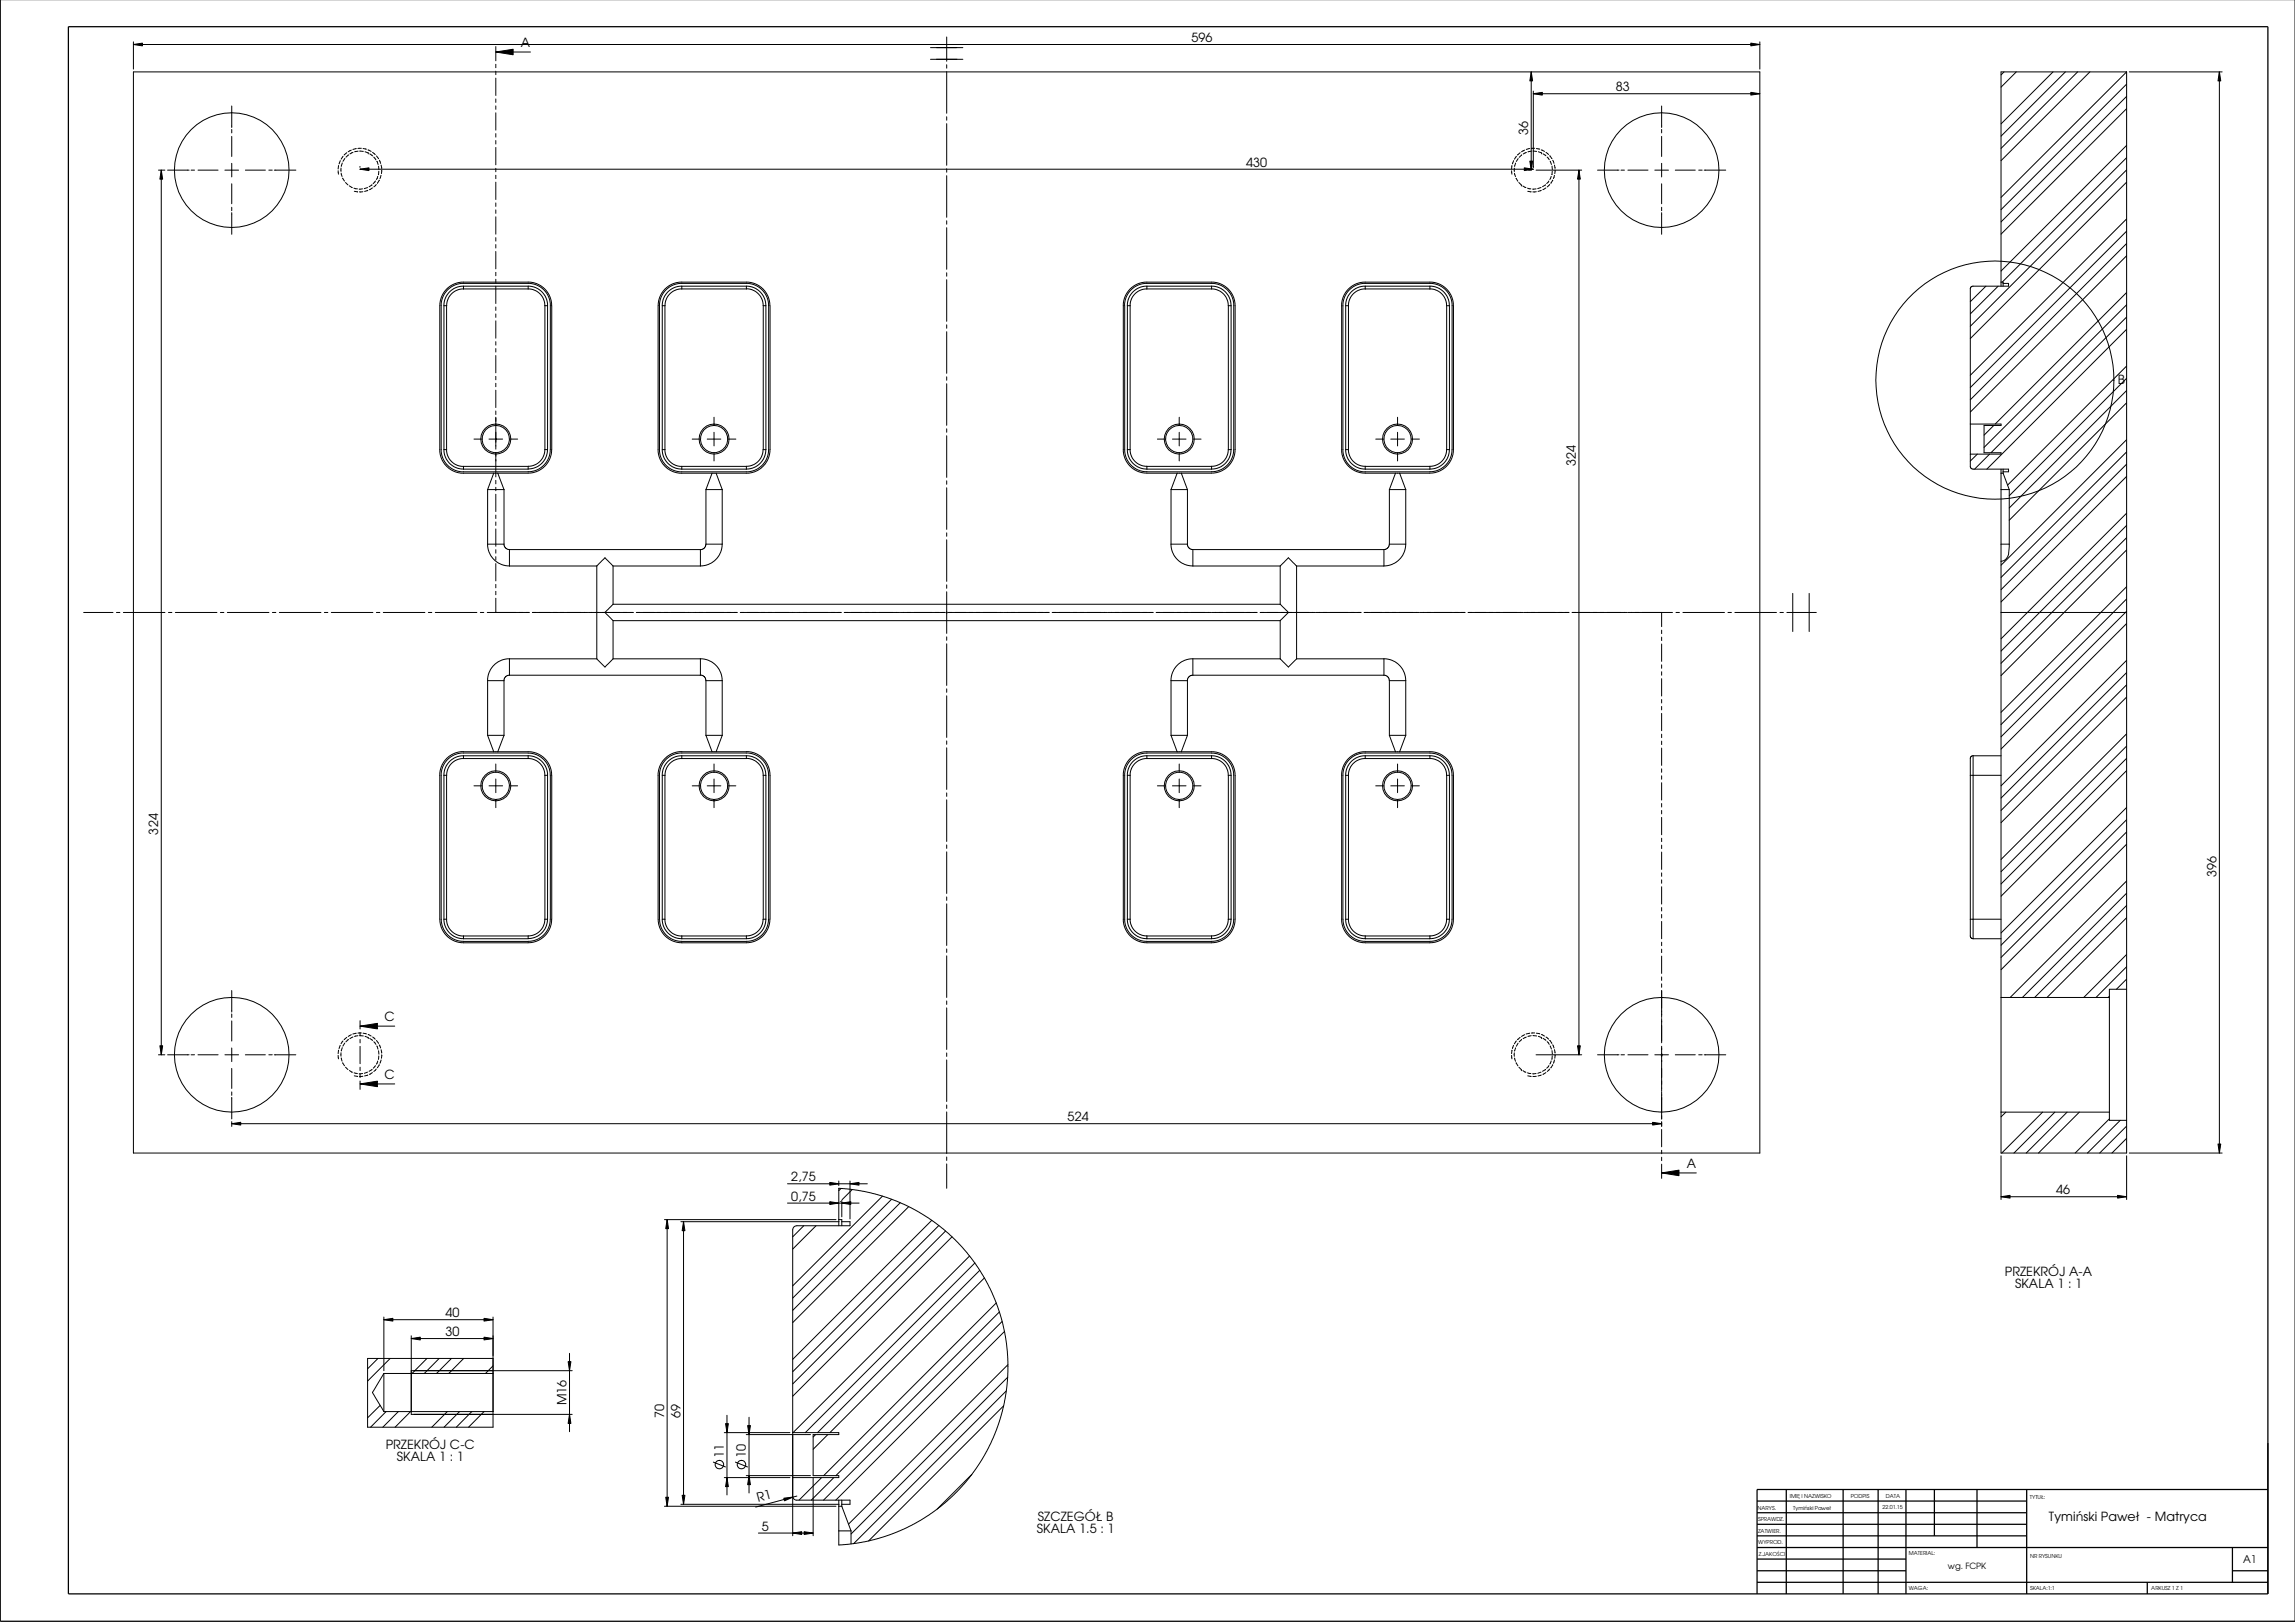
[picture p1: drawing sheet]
<svg xmlns="http://www.w3.org/2000/svg" width="841mm" height="594mm" viewBox="0 0 841 594" stroke-linecap="round" stroke-linejoin="round" font-family="sans-serif">
<defs><g id="words">
<g font-size="4.6">
<text x="190.9" y="17.1">A</text>
<text x="436.6" y="15.4">596</text>
<text x="592.1" y="33.4">83</text>
<text x="560" y="49.5" transform="rotate(-90 560 49.5)">36</text>
<text x="456.7" y="61">430</text>
<text x="776.1" y="140.5">B</text>
<text x="577.5" y="170.8" transform="rotate(-90 577.5 170.8)">324</text>
<text x="58" y="305.6" transform="rotate(-90 58 305.6)">324</text>
<text x="812.2" y="321.1" transform="rotate(-90 812.2 321.1)">396</text>
<text x="140.9" y="373.9">C</text>
<text x="140.9" y="395.1">C</text>
<text x="391.2" y="410.6">524</text>
<text x="618.1" y="427.7">A</text>
<text x="289.9" y="432.6">2,75</text>
<text x="753.5" y="437.4">46</text>
<text x="289.9" y="439.7">0,75</text>
<text x="734.7" y="467.3">PRZEKRÓJ A-A</text>
<text x="738.5" y="471.8">SKALA 1 : 1</text>
<text x="163.3" y="482.4">40</text>
<text x="163.3" y="489.3">30</text>
<text x="207.6" y="514.8" transform="rotate(-90 207.6 514.8)">M16</text>
<text x="243.4" y="519.3" transform="rotate(-90 243.4 519.3)">70</text>
<text x="249.4" y="519.3" transform="rotate(-90 249.4 519.3)">69</text>
<text x="141.4" y="530.6">PRZEKRÓJ C-C</text>
<text x="265.3" y="533.9" transform="rotate(-90 265.3 533.9)">11</text>
<text x="273.3" y="533.9" transform="rotate(-90 273.3 533.9)">10</text>
<text x="145.5" y="535.1">SKALA 1 : 1</text>
<text x="277.8" y="550.2" transform="rotate(-15 277.8 550.2)">R1</text>
<text x="380.4" y="557.1">SZCZEGÓŁ B</text>
<text x="750.9" y="557.2">Tymiński Paweł - Matryca</text>
<text x="279.2" y="560.6">5</text>
<text x="380" y="561.6">SKALA 1.5 : 1</text>
</g>
<text font-size="3.9" x="822" y="572.4">A1</text>
<text font-size="3.1" x="713.8" y="574.8">wg. FCPK</text>
<g font-size="2">
<text x="655.9" y="548.8">IMIĘ I NAZWISKO</text>
<text x="678.3" y="548.8">PODPIS</text>
<text x="691.1" y="548.8">DATA</text>
<text x="743.8" y="549.1">TYTUŁ:</text>
<text x="644.1" y="552.9">NARYS.</text>
<text x="644.3" y="557.2">SPRAWDZ.</text>
<text x="657.1" y="552.9">Tymiński Paweł</text>
<text x="689.8" y="552.8">22.01.15</text>
<text x="644.3" y="561.3">ZATWIER.</text>
<text x="644.3" y="565.6">WYPROD.</text>
<text x="699.5" y="569.4">MATERIAL:</text>
<text x="644.5" y="570">Z.JAKOŚCI</text>
<text x="744" y="570.5">NR RYSUNKU</text>
<text x="699.5" y="582.4">WAGA:</text>
<text x="744" y="582.5">SKALA:1:1</text>
<text x="788.4" y="582.5">ARKUSZ 1 Z 1</text>
</g>
</g></defs>
<g fill="none" stroke="#000" stroke-width=".47">
<path d="M.1 0v593.8h840.9M25.1 9.8h806v574h-806zM643.9 558.3h98.8M643.9 554.1h98.8M643.9 549.8h98.8M654.6 545.5v38.3M675.4 545.5v38.3M688.3 545.5v38.3M698.5 545.5v38.3M708.9 545.5v17M724.5 545.5v21.3M742.7 545.5v38.3"/>
<path d="M831.1 545.5h-187.2v38.3M643.9 571h54.6M643.9 575.3h54.6M643.9 579.5h187.2M643.9 562.5h98.8M643.9 566.8h187.2M786.9 579.5v4.3M818.1 575.3h13M818.1 566.8v12.7"/>
</g>
<g fill="none" stroke="#000" stroke-width=".37">
<path d="M48.9 16.3l3.3-.5v1zM48.9 15.3v10M48.9 16.3h596M181.7 19l6.3-1v2.1zM181.7 17.1v5.2M181.7 19h12.7M341 17.4h11.8M346.9 13.5v8.9M641.6 15.8l3.3 .5-3.3 .5zM644.9 15.3v10M48.9 26.3h596v396h-596zM84.9 38.8v7.9"/>
<path d="M181.7 23.5v1.3M181.7 26.1v1.2M181.7 28.6v6.4M181.7 36.2v1.3M181.7 38.8v1.2M341 21.7h11.8M346.9 23.7v1.3M346.9 26.2v15.3M561.1 26.3l.5 3.3h-1zM561.1 26.3v36M561.9 34.3l3.3-.5v1zM561.9 33.4v27.9"/>
<path d="M561.9 34.3h83M608.9 38.8v7.9M641.6 33.8l3.3 .5-3.3 .5zM734.4 26.3l-1.1 1.1M738.9 26.3l-5.6 5.6M752.3 26.3l-19 19.1M756.9 26.3l-23.6 23.6M761.4 26.3l-28.1 28.1M765.9 26.3l-32.6 32.5M779.3 26.3l-46 46M779.3 30.8l-46 46M779.3 35.3l-46 46"/>
<path d="M779.3 39.8l-46 46M779.3 26.3v396h-46v-250.5M779.3 26.3h-46v78.5M780.3 26.3h34M813.3 26.3l.5 3.3h-1zM813.3 26.3v396M84.9 47.4v1.3M84.9 50v7.3M84.9 59.8v5M124.7 58.8l-.5 1.2M125.4 59.7l-.3 1.2M125.7 57.2l-.7 1.1"/>
<path d="M126.4 58l-.7 1.1M127.1 55.9l-1 .9M127.7 56.7l-.9 .9M128.7 55l-1.1 .6M129.4 55.8l-1.2 .6M130.5 54.4l-1.2 .3M131.2 55.4l-1.2 .2M131.9 55.3l1.2 .2M132.4 54.3l-1.3 .1M133.1 54.4l1.2 .3M133.8 55.6l1.2 .4M134.9 54.9l1.1 .6"/>
<path d="M135 56h.1M135.5 56.3l1 .8M136.5 55.8l1 .8M136.9 57.5l.9 1M138 57.1l.7 .9M138.1 59.1l.5 1.1M138.7 58v.1M139 58.7l.5 1.2M181.7 41.3v6.4M181.7 48.9v1.3M181.7 51.5v1.2M181.7 54v6.4"/>
<path d="M346.9 42.8v1.2M346.9 45.3v15.2M554.7 58.8l-.5 1.2M555.4 59.7l-.4 1.3M555.7 57.2l-.7 1.1M556.3 58.1l-.6 1M557.1 55.9l-1 .9M557.7 56.7l-1 .9M558.7 55l-1.1 .6M559.4 55.8l-1.2 .6M560.5 54.4l-1.2 .3M560.6 59h1l-.5 3.3z"/>
<path d="M561.2 55.4l-1.3 .2M561.8 55.3l1.3 .2M562.4 54.3l-1.3 .1M563 54.4l1.3 .3M563.8 55.6l1.1 .4M564.9 54.9l1.1 .6M564.9 56h.1M565.5 56.3l1 .8M566.5 55.8l1 .8M567 57.5l.7 1M567.9 57.1l.8 1M568.1 59.1l.4 1.1"/>
<path d="M569 58.7l.5 1.1M608.9 47.4v1.3M608.9 50v7.3M608.9 59.8v5M779.3 53.3l-46 46M779.3 57.7l-45.6 45.6M58.1 62.3h2.3M59.1 62.3l.5 3.3h-1zM59.1 62.3v324M61.4 62.3h7.9M70 62.3h1.3M72.6 62.3h7.3"/>
<path d="M82.4 62.3h5M84.9 67.3v7.3M84.9 75.9v1.3M84.9 77.9v7.9M89.9 62.3h7.3M98.5 62.3h1.3M100.5 62.3h7.9M123.9 62.5l.1 1.3M124.1 60.7l-.2 1.2M125 61.6v1.2M125 63.4l.3 1.2M125.6 65.2l.6 1.1"/>
<path d="M126.6 66.8l.9 .9M128 68.1l1.1 .6M129.7 68.9l1.3 .3M129.8 70.1l1.3 .2M131.9 62l3.3-.5v1zM131.9 62h430M131.9 61v.3M132.8 69.2l-1.2 .1M133 70.2l-1.3 .1M134.7 68.7l-1.2 .4M134.8 69.7l-1.2 .4M136.3 67.7l-1 .7"/>
<path d="M136.5 68.8l-1.1 .7M137.6 66.3l-.9 1M137.9 67.6l-.9 .9M138.3 67.1h.1M138.4 64.6l-.5 1.1M138.7 60.9l.2 1.2M138.8 62.7l-.2 1.3M139 66l-.7 1.1M139.6 64.2l-.4 1.2M139.7 60.5l.2 1.2M139.9 62.4l-.1 1.2M181.7 61.6v1.3"/>
<path d="M181.7 64.2v1.2M181.7 66.7v6.4M181.7 74.3v1.3M181.7 76.9v1.2M181.7 79.4v6.4M346.9 61.8v1.3M346.9 64.3v15.3M553.9 62.6l.2 1.2M554.1 60.7l-.2 1.2M554.9 61.6v1.2M555 63.5l.4 1.2M555.6 65.3l.6 1.1"/>
<path d="M556.6 66.8l.9 1M557.5 67.8h.1M558 68.1l1.2 .6M558.6 61.5l3.3 .5-3.3 .5zM559.8 68.9l1.2 .3M559.9 70.1l1.2 .2M560.2 62.3h.7M562.9 69.2l-1.3 .1M562.9 62.3h16.7M563 70.2l-1.3 .1M564.7 68.7l-1.2 .4M564.8 69.7l-1.2 .4"/>
<path d="M566.3 67.7l-1 .7M566.5 68.8l-1.1 .7M567.6 66.3l-.8 .9M567.9 67.6l-.9 .9M568.5 64.6l-.6 1.1M568.7 60.8l.2 1.3M568.8 62.7l-.1 1.3M569 66l-.7 1.1M569.6 64.2l-.3 1.2M569.6 60.5l.2 1.2M569.8 62.3v1.3M578.6 62.3l.5 3.3h-1z"/>
<path d="M578.6 62.3v324M585.4 62.3h7.9M594 62.3h1.3M596.6 62.3h7.3M606.4 62.3h5M608.9 67.3v7.3M608.9 75.9v1.3M608.9 77.9v7.9M613.9 62.3h7.3M622.5 62.3h1.3M624.5 62.3h7.9M779.3 62.2l-57.3 57.3"/>
<path d="M779.3 66.7l-57.3 57.3M181.7 87v1.3M181.7 89.6v1.2M181.7 92.1v6.4M181.7 99.7v1.3M346.9 80.9v1.2M346.9 83.4v15.2M346.9 99.9v1.3M779.3 80.2l-57.3 57.3M779.3 84.7l-57.3 57.2M779.3 89.2l-57.3 57.2M779.3 93.7l-57.3 57.2"/>
<path d="M161.2 112v53.5l.9 3.1 .9 1.5 1.7 1.6 2.2 1.1 1.8 .5h24.8M161.2 112l.5-3.1 1.5-2.5 2.7-2.1 3.1-1 26.4 .2 2.8 1.1 2 1.8 1.4 2.5 .5 3.1M162.7 112h1v52.7M162.7 112v52.7M163.6 106.6l2.3-1.8 3.1-1h25.3l2.2 .5 1.4 .7 1.8 1.6 1 1.4 1 3.2v53.5l-.3 2.1-.8 1.9-1.4 1.8-1.7 1.2-1.8 .8-2.2 .3h-24.5l-2.1-.5-1.5-.7-1.8-1.6-1-1.4-.9-3.2v-54.2l.5-2.2zM169.8 104.8v1M169.8 105.8l-2 .3-2.1 1.3-1.5 2.1-.5 2.5M169.8 104.8l-2.2 .3-2.6 1.5-1.8 2.6-.5 2.8M169.8 104.8h23.7M169.8 105.8h23.7M181.7 102.3v1.2M181.7 104.8v6.4"/>
<path d="M181.7 112.4v1.3M181.7 115v1.2M181.7 117.5v6.4M193.5 105.8l2 .3 2.2 1.3 1.5 2.1 .5 2.5M193.5 104.8v1M193.5 104.8l2.8 .5 2.5 1.8 1.6 2.7 .3 2.2M199.7 112v52.7h1M199.7 112h1M200.7 112v52.7M202.2 112l-.1 53.8-.9 2.8-2.1 2.7-2.5 1.5-3.1 .5M241.2 112v53.5l.9 3.1 1.5 2.1 2.3 1.7 3.1 .9h25.7l1.7-.5 2.2-1.1 1.7-1.6 1-1.5 .7-2.1 .2-1.8v-52.7M241.2 112l.5-3.1 1.5-2.5 2.7-2.1 3.1-1 26.4 .2 2.7 1.1 2 1.8 1.5 2.5 .5 3.1"/>
<path d="M242.7 112h1M242.7 112v52.7M243.7 112v52.7M249.9 104.8l-2.8 .5-2.3 1.6-1.6 2.3-.5 2.8M249.9 105.8l-2.5 .5-2 1.4-1.4 2.2-.3 2.1M249.9 104.8h23.6M249.9 104.8v1M249.9 105.8h23.6M273.5 104.8l2.7 .5 2.6 1.8 1.5 2.7 .3 2.2M273.5 105.8l2.7 .6 1.9 1.4 1.3 2.1 .3 2.1M273.5 104.8v1M279.7 112v52.7h1"/>
<path d="M279.7 112h1v52.7M281.6 112l-.5-3-1.4-2.4-2.2-1.8-3.2-1h-25.3l-2.1 .5-1.5 .7-2.5 2.6-.7 1.4-.5 2.2v54.2l.5 2.2 .7 1.4 2.5 2.6 1.5 .7 2.1 .5h25.3l2.1-.5 1.5-.7 2.5-2.6 1-2.2 .3-2.1v-52.7M346.9 102.4v15.3M346.9 119v1.2M412.1 112l.5-3 1.5-2.4 2.2-1.8 3.2-1h25.3l2.1 .5 1.5 .7 1.8 1.6 .9 1.4 .8 1.8 .3 2.2-.1 52.7-.3 2.1-.7 1.9-1.2 1.6-1.9 1.4-3.2 1.1h-25.3l-2.2-.5-1.4-.8-1.5-1.2-1.2-1.6-1-3.3v-53.4M413.1 112h1M413.1 112v52.7M414.1 112v52.7M420.3 104.8v1M420.3 105.8l-2 .3-2.1 1.3-1.6 2.1-.5 2.5M420.3 104.8l-2.8 .5-2.3 1.6-1.6 2.3-.5 2.8M420.3 104.8h23.7"/>
<path d="M420.3 105.8h23.7M444 104.8v1M444 105.8l2.4 .5 1.9 1.3 1.3 1.9 .5 2.5M444 104.8l2.7 .5 2.6 1.8 1.5 2.7 .3 2.2M450.1 112h1M450.1 112v52.7M451.1 112v52.7M452.6 112l-.5-3.1-1.5-2.5-2.7-2.1-3.1-1-25.7 .1-1.9 .4-1.8 1-1.8 1.6-1 1.6-1 3.1v54.4l1 3.1 2.1 2.7 2.5 1.5 3.1 .5M452.6 112l-.1 53.8-.8 2.8-2.2 2.7-2.5 1.5-3 .5M493.1 112h1.1M493.1 112v52.7M494.2 112v52.7"/>
<path d="M500.3 105.8l-2.5 .5-1.9 1.4-1.3 1.8-.4 2.5M500.3 104.8l-2.8 .5-2.2 1.5-1.7 2.4-.5 2.8M500.3 104.8h23.7M500.3 104.8v1M500.3 105.8h23.7M524 105.8l2 .3 2.2 1.3 1.4 2.1 .5 2.5M524 104.8l2.7 .5 2.6 1.8 1.5 2.7 .3 2.2M524 104.8v1M530.1 112v52.7M530.1 112h1.1v52.7M532.1 112v52.7l-.3 2.1-.7 1.9-1.2 1.6-1.6 1.2-1.4 .8-2.1 .5h-25.3l-2.2-.5-1.4-.7-2.5-2.6-.8-1.4-.5-2.2v-54.2l.5-2.2 .8-1.4 2.5-2.6 1.4-.7 2.2-.5h25.3l3.1 1 2.3 1.8 1.4 2.4 .6 3M532.6 112l-.5-3.1-1.5-2.5-2.7-2.1-3.1-1-25.7 .1-1.9 .4-1.8 1-1.8 1.6-1 1.6-.9 3.1v54.4l.9 3.1 2.1 2.7 2.5 1.5 3.1 .5"/>
<path d="M532.6 112v53.8l-.9 2.8-2.2 2.7-2.5 1.5-3 .5M727.8 104.8l-5.8 5.7M732.2 104.8l-10.2 10.2M733.3 103.3h.8v1.5M734.1 103.8h1.9v1h-13.2l-.8 .7v65.6l.5 .6 .6 .1h12.9v1h-1.9M779.3 107.1l-48.2 48.2M779.3 111.6l-52.2 52.3M779.3 116.1l-49.7 49.7M181.7 125.1v1.3M181.7 127.7v1.2M181.7 130.2v6.4M181.7 137.8v1.3"/>
<path d="M346.9 121.5v15.2M346.9 138v1.3M779.3 134.1l-43.6 43.6M779.3 138.6l-43 43M779.3 120.6l-51.2 51.2M181.7 140.4v1.2M181.7 142.9v6.4M181.7 150.5v1.3M181.7 152.8v11.7M261.7 152.8v3M261.7 158.3v5M346.9 140.5v15.3"/>
<path d="M346.9 157.1v1.2M346.9 159.6v15.2M432.1 152.8v3M432.1 158.3v5M512.1 152.8v3M512.1 158.3v5M722 155.3h11.3v.5h-6.2v10h6.2v.5h-11.3M730.6 155.8l-3.5 3.6M779.3 143l-43 43.1M779.3 147.5l-43 43M162.7 164.7l.5 2.7 1.5 2.3 2.4 1.6 2.7 .5M162.7 164.7h1"/>
<path d="M163.7 164.7l.6 2.7 1.4 1.8 2.1 1.3 2 .3M169.8 170.8v1M169.8 170.8h23.7M173.7 160.8h3M178.7 179.3h6M178.7 179.3v20M179.2 160.8h5M180.9 173.3l-2.2 6M181.6 160.7l.3 .3M181.7 165.8v8.9M181.7 175.9v1.3M181.7 178.5v1.2"/>
<path d="M181.8 160.7l-.3 .3M182.4 173.3l2.3 6M184.7 179.3v20M186.7 160.8h3M193.5 170.8v1h-23.7M199.6 164.7l-.3 2-1.2 2-2.1 1.6-2.5 .5M200.7 164.7l-.6 2.7-1.7 2.5-2.1 1.3-2.8 .5M242.7 164.7l.5 2.7 1.4 2.1 2.5 1.8 2.8 .5M242.7 164.7h1M243.7 164.7l.6 2.7 1.4 1.8 2.1 1.3 2.1 .3M249.9 170.8h23.6M249.9 170.8v1"/>
<path d="M253.7 160.8h3M258.7 179.3h6M258.7 179.3v20M259.2 160.8h5M260.9 173.3l-2.2 6M261.7 165.8v3M262.4 173.3l2.3 6M264.7 179.3v20h-6M266.7 160.8h3M273.5 170.8v1h-23.6M279.6 164.7l-.3 2-1.2 2-2.2 1.6-2.4 .5M280.7 164.7l-.6 2.7-1.8 2.6-2.6 1.5-2.2 .3"/>
<path d="M346.9 176.1v1.3M346.9 178.6v15.3M413.1 164.7l.5 2.7 1.6 2.3 2.3 1.6 2.8 .5M413.1 164.7h1M414.1 164.7l.5 2.4 1.6 2.1 2.1 1.3 2 .3M420.3 173.3h23.7M420.3 170.8h23.7M420.3 170.8v1M424.1 160.8h3M429.1 179.3h6M429.1 179.3v20M429.6 160.8h5"/>
<path d="M431.4 173.3l-2.3 6M432.1 165.8v3M432.9 173.3l2.2 6M435.1 179.3v20M437.1 160.8h3M444 170.8v1h-23.7M450.1 164.7l-.5 2.4-1.3 1.9-1.9 1.3-2.4 .5M450.1 164.7h1M451.1 164.7l-.5 2.7-1.8 2.6-2.6 1.5-2.2 .3M493.1 164.7l.5 2.7 1.6 2.3 2.3 1.6 2.8 .5M493.1 164.7h1.1M494.2 164.7l.4 2.4 1.6 2.1 2.1 1.3 2 .3"/>
<path d="M500.3 173.3h23.7M500.3 170.8v1M500.3 170.8h23.7M504.1 160.8h3.1M509.1 179.3h6.1M509.1 179.3v20M509.7 160.8h4.9M511.4 173.3l-2.3 6M512.1 165.8v3M512.9 173.3l2.3 6M515.2 179.3v20M517.1 160.8h3"/>
<path d="M524 170.8v1h-23.7M530.1 164.7l-.5 2.4-1.4 2.1-2.2 1.3-2 .3M530.1 164.7h1.1M531.2 164.7l-.6 2.7-1.8 2.6-2.6 1.5-2.2 .3M724.6 166.3l-2.6 2.6M729.1 166.3l-5.5 5.5M733.3 179.3h3M733.3 173.3h.8M734.1 173.3l2.2 6M734.1 171.8v1.5M736.3 179.3v20M779.3 161l-46 46"/>
<path d="M779.3 165.5l-46 46M779.3 170l-46 46M779.3 174.5l-46 46M178.7 199.3l.5 2.9 1.4 2.3 1.6 1.5 1.6 .8 2.9 .5M178.7 199.3h6M181.7 181v6.4M181.7 188.6v1.3M181.7 191.2v1.2M181.7 193.7v6.4M184.7 199.3l.5 1.4 1.5 .6M258.7 199.3l-.6 1.4-1.4 .6M264.6 199.3l-.5 2.9-1.4 2.3-1.6 1.5-1.6 .8-2.8 .5"/>
<path d="M346.9 195.2v1.2M346.9 197.7v15.2M429.1 199.3l.5 2.9 1.4 2.3 1.6 1.5 1.6 .8 2.9 .5M429.1 199.3h6M435.1 199.3l.6 1.4 1.4 .6M509.1 199.3l-.5 1.3-1.4 .7M509.1 199.3h6.1M515.2 199.3l-.6 2.9-1.7 2.6-1.3 1.2-1.6 .8-2.8 .5M733.3 199.3h3M736.3 199.3a6 6 0 0 1-1.9 6l-1.1 .3M779.3 188l-46 46M779.3 192.4l-46 46.1"/>
<path d="M779.3 196.9l-46 46.1M181.7 201.3v1.3M181.7 203.9v1.2M181.7 206.4v6.4M181.7 214v1.3M181.7 216.6v1.2M181.7 219.1v5.2M186.7 201.3h70v6M186.7 207.3h32M186.7 201.3v6M218.7 207.3l3-3 3 3M218.7 207.3v34"/>
<path d="M224.7 207.3h32M224.7 207.3v14M346.9 214.2v1.3M346.9 216.7v15.3M437.1 201.3h70.1M437.1 207.3h32M437.1 201.3v6M469.1 207.3l3-3 3 3M469.1 207.3v14M475.1 207.3h32.1M475.1 207.3v34M507.2 201.3v6"/>
<path d="M657 217.3v14M663 217.3v14M779.3 214.9l-46 46M779.3 219.4l-46 46M779.3 201.4l-46 46M30.6 224.3h10.8M42.7 224.3h1.2M45.2 224.3h15.3M61.7 224.3h1.3M64.3 224.3h15.2M80.8 224.3h1.2M83.3 224.3h15.3"/>
<path d="M99.8 224.3h1.3M102.4 224.3h15.2M118.9 224.3h1.2M121.4 224.3h15.3M137.9 224.3h1.3M140.5 224.3h15.2M157 224.3h1.2M159.5 224.3h15.3M176 224.3h1.3M178.6 224.3h15.4M195.1 224.3h20.3M215.6 224.3h16.5"/>
<path d="M224.7 221.3l-3 3 3 3M224.7 227.3v14M224.7 227.3h244.4M224.7 221.3h244.4M233.2 224.3h20.3M253.7 224.3h16.5M271.3 224.3h20.3M291.8 224.3h16.5M309.4 224.3h20.3M329.9 224.3h16.5M346.8 224.3h.3M346.8 224.2l.3 .3"/>
<path d="M346.9 233.3v1.2M346.9 235.8v15.2M347 224.2l-.2 .3M347.5 224.3h20.3M368 224.3h16.5M385.6 224.3h20.3M406.1 224.3h16.5M423.7 224.3h20.3M444.2 224.3h16.5M461.8 224.3h20.3M469.1 221.3l3 3-3 3M469.1 227.3v14"/>
<path d="M482.3 224.3h16.5M499.9 224.3h20.3M520.4 224.3h16.5M538 224.3h20.3M558.5 224.3h16.5M576.1 224.3h20.3M596.6 224.3h16.3M608.9 224.3v5.2M608.9 230.8v1.3M608.9 233.3v1.3M608.9 235.9v6.3M614.2 224.3h1.2"/>
<path d="M616.7 224.3h15.3M633.2 224.3h1.3M635.8 224.3h15.2M652.3 224.3h1.2M654.8 224.3h10.8M733.3 224.3h46M779.3 223.9l-46 46M779.3 228.4l-46 46M178.7 249.3v20M178.7 249.3h6M184.7 249.3v20M186.7 247.3l-1.4 .5-.5 .8-.1 .7"/>
<path d="M186.7 241.3l-2.9 .5-2.4 1.5-1.4 1.5-.8 1.6-.5 2.9M186.7 241.3v6M186.7 247.3h70M186.7 241.3h32M218.7 241.3l3 3 3-3M224.7 241.3h32M256.7 247.3l1.4 .5 .6 1.5M256.7 241.3l2.8 .5 1.6 .8 1.6 1.5 1.6 2.7 .3 2.5M256.7 241.3v6M258.7 249.3v20M258.7 249.3h6v20M346.9 252.3v1.3"/>
<path d="M346.9 254.8v15.3M429.1 249.3h6M429.1 249.3v20M435.1 249.3v20M437.1 241.3l-2.9 .5-2.6 1.7-1.2 1.3-.8 1.6-.5 2.9M437.1 247.3l-1.3 .5-.6 .8-.1 .7M437.1 241.3v6M437.1 247.3h70.1M437.1 241.3h32M469.1 241.3l3 3 3-3M475.1 241.3h32.1M507.2 247.3l.6 .1 .8 .5 .5 1.4"/>
<path d="M507.2 241.3l2.8 .5 1.6 .8 1.3 1.2 1.7 2.6 .6 2.9M507.2 241.3v6M509.1 249.3h6.1M509.1 249.3v20M515.2 249.3v20M608.9 243.5v1.3M608.9 246v1.3M608.9 248.6v6.3M608.9 256.2v1.3M608.9 258.7v1.3M779.3 241.9l-46 45.9M779.3 246.3l-46 46"/>
<path d="M779.3 250.8l-46 46M779.3 255.3l-46 46M169.8 276.8l-2.2 .3-2.6 1.5-1.8 2.6-.5 2.8M169.8 276.8v1M169.8 277.8l-2.4 .5-1.9 1.3-1.3 1.9-.5 2.5M169.8 276.8h23.7M169.8 277.8h23.7M178.7 269.3h6M178.7 269.3l2.2 6M181.7 279.8v3M184.7 269.3l-2.3 6M193.5 277.8l2.5 .5 1.9 1.3 1.3 1.9 .5 2.5"/>
<path d="M193.5 276.8v1M193.5 276.8l2.8 .5 2.5 1.8 1.6 2.7 .3 2.2M193.5 275.8l-25.1 .1-1.8 .5-2.1 1.3-1.4 1.6-.9 1.7-.5 2.2v54.2l.5 2.2 1.2 2.1 1.6 1.5 1.9 1.1 2.9 .5h24.5l2.2-.5 2-1.2 1.6-1.6 1-1.9 .5-2.2v-54.2l-.7-2.7-1.8-2.5-2.6-1.6-3-.6M249.9 276.8l-2.3 .3-2.6 1.5-1.8 2.6-.5 2.8M249.9 277.8l-2.5 .5-1.9 1.3-1.3 1.9-.5 2.5M249.9 276.8h23.6M249.9 276.8v1M258.7 269.3h6M258.7 269.3l2.2 6M261.7 279.8v3M264.7 269.3l-2.3 6M273.5 277.8l2.4 .5 2 1.3 1.3 1.9 .5 2.5"/>
<path d="M273.5 276.8l2.7 .5 2.6 1.8 1.5 2.7 .3 2.2M273.5 276.8v1h-23.6M346.9 271.4v1.2M346.9 273.9v15.2M420.3 277.8l-2 .3-2.1 1.3-1.6 2.1-.5 2.5M420.3 276.8v1M420.3 276.8l-2.2 .3-2.6 1.5-1.9 2.6-.5 2.8M420.3 275.8l-3 .6-2.6 1.6-1.8 2.5-.7 2.7v54.2l.7 2.7 1.8 2.5 2.6 1.7 3 .5 25-.1 1.6-.4 2.1-1.2 1.5-1.6 1.1-1.9 .5-2.9v-53.5l-.8-2.7-1.7-2.5-2.7-1.6-2.9-.6M420.3 276.8h23.7M420.3 277.8h23.7M420.3 275.8h23.7M429.1 269.3h6"/>
<path d="M429.1 269.3l2.3 6M432.1 279.8v3M435.1 269.3l-2.2 6M444 277.8l2.4 .5 1.9 1.3 1.3 1.9 .5 2.5M444 276.8v1M444 276.8l2.7 .5 2.6 1.8 1.5 2.7 .3 2.2M500.3 276.8l-2.2 .3-2.6 1.5-1.9 2.6-.5 2.8M500.3 277.8l-2 .3-2.1 1.3-1.6 2.1-.4 2.5M500.3 276.8h23.7M500.3 276.8v1M500.3 277.8h23.7M509.1 269.3h6.1"/>
<path d="M509.1 269.3l2.3 6M512.1 279.8v3M515.2 269.3l-2.3 6M524 277.8l2 .3 2.2 1.3 1.4 2.1 .5 2.5M524 276.8l2.7 .5 2.6 1.8 1.5 2.7 .3 2.2M524 275.8l-25.1 .1-1.9 .5-2.1 1.3-1.4 1.6-.9 1.7-.5 2.2 .1 54.2 .5 2.2 1.2 2.1 1.5 1.5 1.9 1.1 3 .5h24.5l2.1-.5 2.1-1.2 1.5-1.6 1.1-1.9 .5-2.9v-53.5l-.8-2.7-1.7-2.5-2.7-1.6-2.9-.6M524 276.8v1M608.9 261.3v6.3M608.9 268.9v1.3M608.9 271.4v1.3M608.9 274v6.3M723.1 276.8l-.6 .1-.5 .6v65.6l.5 .6 .6 .1"/>
<path d="M723.1 276.8v67M723.1 276.8h10.2M779.3 268.8l-46 46M779.3 273.3l-46 46M779.3 277.7l-46 46.1M162.7 284h1v52.7M162.7 284v52.7M173.7 287.8h3M179.2 287.8h5M181.7 285.3v5M181.7 292.8v3M186.7 287.8h3"/>
<path d="M199.7 284h1M199.7 284v52.7h1M200.7 284v52.7M242.7 284h1M242.7 284v52.7M243.7 284v52.7M253.7 287.8h3M259.2 287.8h5M261.7 285.3v5M261.7 292.8v3M266.7 287.8h3M279.7 284h1v52.7"/>
<path d="M279.7 284v52.7h1M346.9 290.4v1.3M346.9 292.9v15.3M413.1 284h1M413.1 284v52.7M414.1 284v52.7M424.1 287.8h3M429.6 287.8h5M432.1 285.3v5M432.1 292.8v3M437.1 287.8h3M450.1 284h1"/>
<path d="M450.1 284v52.7M451.1 284v52.7M493.1 284h1.1M493.1 284v52.7M494.2 284v52.7M504.1 287.8h3.1M509.7 287.8h4.9M512.1 285.3v5M512.1 292.8v3M517.1 287.8h3M530.1 284h1.1v52.7M530.1 284v52.7"/>
<path d="M608.9 281.6v1.3M608.9 284.1v1.3M608.9 286.7v6.3M608.9 294.3v1.3M608.9 296.8v1.3M608.9 299.4v6.3M722 284h11.3M779.3 295.7l-46 46M779.3 282.2l-46 46.1M346.9 309.5v1.2M346.9 312v15.2M608.9 307v1.3"/>
<path d="M608.9 309.5v1.3M608.9 312.1v6.3M608.9 319.7v1.3M779.3 300.2l-46 46M779.3 304.7l-46 46M779.3 309.2l-46 46M161.2 336.7v-53.6l.9-3.1 1.7-2.3 2.1-1.5 3.1-.9 25.7 .1 1.9 .4 1.8 1 1.8 1.6 1 1.6 .8 2.1 .2 1.9v52.7M161.2 336.7l.5 3 .8 1.6 1.3 1.6 3 1.9 3 .5h23.7l2.5-.4 2.4-1.1 2.3-2.3 1.1-2.3 .3-2.5M162.7 336.7l.5 2.7 1.4 2.2 2.5 1.7 2.7 .5M162.7 336.7h1M163.7 336.7l.6 2.7 1.4 1.8 2.1 1.3 2 .3M199.6 336.7l-.3 2-1.2 2-2.1 1.6-2.5 .5"/>
<path d="M200.7 336.7l-.6 2.7-1.7 2.5-2.1 1.3-2.8 .5M241.2 336.7v-53.6l.9-3.1 1.7-2.3 2.1-1.5 3.1-.9h25.7l1.7 .5 2.2 1.1 1.7 1.6 1 1.5 .7 2.1 .2 1.9v52.7M241.2 336.7l.5 3 .8 1.6 1.3 1.6 3 1.9 3.1 .5h23.6l2.5-.4 2.4-1.1 2.2-2.3 1.2-2.3 .3-2.5M242.7 336.7l.5 2.7 1.4 2.2 2.5 1.7 2.8 .5M242.7 336.7h1M243.7 336.7l.6 2.7 1.4 1.8 2.1 1.3 2.1 .3M279.6 336.7l-.3 2-1.2 2-2.2 1.6-2.4 .5M280.7 336.7l-.6 2.7-1.8 2.6-2.6 1.5-2.2 .3M281.6 336.7l-.5 2.9-1.7 2.7-2.4 1.7-2.7 .8h-25.3l-2.1-.5-1.4-.8-1.6-1.2-1.2-1.6-1-3.3v-54.2l.5-2.2 .7-1.4 2.5-2.6 1.5-.7 2.1-.5h25.3l2.1 .5 1.5 .7 2.5 2.6 1 2.2 .3 2.2v52.7M346.9 328.5v1.3M346.9 331v15.3M413.1 336.7l.5 2.7 1.5 2.2 2.4 1.7 2.8 .5"/>
<path d="M413.1 336.7h1M414.1 336.7l.5 2.4 1.6 2.1 2.1 1.3 2 .3M450.1 336.7l-.5 2.4-1.3 1.9-1.9 1.3-2.4 .5M450.1 336.7h1M451.1 336.7l-.5 2.7-1.8 2.6-2.6 1.5-2.2 .3M452.6 336.7l-.5 3-1.5 2.5-2.7 2.1-3.1 1-25.7-.1-1.9-.4-1.6-.8-1.4-1.1-1.2-1.6-.8-1.6-.6-2.2v-54.4l.6-2.2 .8-1.6 1.1-1.4 1.5-1.3 1.6-.8 2.2-.5h25.4l2.2 .5 1.6 .8 1.6 1.3 1.1 1.4 .9 2.1 .4 2.6v52.7M493.1 336.7l.5 2.7 1.5 2.2 2.4 1.7 2.8 .5M493.1 336.7h1.1M494.2 336.7l.4 2.4 1.6 2.1 2.1 1.3 2 .3M530.1 336.7l-.5 2.4-1.4 2-1.8 1.2-2.4 .5M530.1 336.7h1.1M531.2 336.7l-.6 2.7-1.8 2.6-2.6 1.5-2.2 .3"/>
<path d="M532.6 336.7l-.5 3-1.5 2.5-2.7 2.1-3.1 1-25.7-.1-1.9-.4-1.6-.8-1.4-1.1-1.2-1.6-.8-1.6-.5-2.2v-54.4l.5-2.2 .8-1.6 1.1-1.4 1.5-1.3 1.6-.8 2.2-.5h25.4l2.2 .5 1.6 .8 1.6 1.3 1.1 1.4 1 2.1 .3 2.6v52.7M608.9 322.2v1.3M608.9 324.8v6.3M608.9 332.4v1.3M608.9 334.9v1.3M608.9 337.5v6.3M722 336.7h11.3M779.3 322.7l-42.7 42.6M779.3 327.2l-38.2 38.1M779.3 331.6l-33.7 33.7M779.3 336.1l-29.2 29.2M169.8 342.8v1"/>
<path d="M169.8 342.8h23.7M193.5 342.8v1h-23.7M249.9 343.8h23.6M249.9 342.8v1M249.9 342.8h23.6M273.5 342.8v1M346.9 347.6v1.2M346.9 350.1v15.2M420.3 343.8h23.7M444 342.8h-23.7v1M444 342.8v1M500.3 343.8h23.7"/>
<path d="M524 342.8v1M524 342.8h-23.7v1M608.9 345.1v1.3M608.9 347.6v1.3M608.9 350.2v6.3M608.9 357.8v1.3M723.1 343.8h10.2M779.3 349.6l-15.7 15.7M779.3 354.1l-11.2 11.2M779.3 358.6l-3.7 3.7M84.9 362.8v7.9M84.9 371.4v1.3"/>
<path d="M84.9 373.9v7.4M127.1 379.9l-1 .8M128.7 379l-1.1 .6M129.3 379.8l-1.1 .6M130.5 378.4l-1.2 .3M131.2 379.3l-1.3 .3M131.8 379.3l1.3 .1M132 375.8l6.3-1v2.1zM132 373.8v3.1M132 378.2v1.2M132 375.8h12.7M132.4 378.3l-1.3 .1"/>
<path d="M133.1 378.4l1.2 .3M133.8 379.6l1.2 .4M134.9 378.9l1.1 .6M136.6 379.8l.9 .8M346.9 366.6v1.3M346.9 369.1v15.3M557.1 379.9l-1 .9M558.7 379l-1.1 .6M559.3 379.9l-1.1 .5M560.5 378.4l-1.2 .3M561.1 379.3l-1.2 .3M561.8 379.3l1.3 .1"/>
<path d="M562.4 378.3l-1.3 .1M563 378.4l1.3 .3M563.8 379.6l1.1 .4M564.9 378.9l1.1 .6M566.5 379.8l1 .8M608.9 360.3v1.3M608.9 362.8v9.9M608.9 373v8.9M733.3 365.3h39.7M773 364.9l-.4 .4M779.3 362.3h-6.3v48h6.3M58.1 386.3h2.3"/>
<path d="M58.6 383h1l-.5 3.3zM61.4 386.3h7.9M70 386.3h1.3M72.6 386.3h7.3M82.4 386.3h5M84.9 383.8v5M84.9 391.3v7.4M84.9 399.9v1.3M89.9 386.3h7.3M98.5 386.3h1.3M100.5 386.3h7.9M123.9 386.5l.1 1.3"/>
<path d="M124 384.6l-.1 1.3M124.7 382.9l-.5 1.1M125 385.6v1.2M125.1 387.5l.2 1.2M125.4 383.7l-.3 1.2M125.6 389.3l.6 1.1M125.7 381.3l-.7 1M126.3 382.1l-.7 1.1M126.6 390.9l.9 .9M127.7 380.7l-1 .9M128.1 392.1l1.1 .6M129.8 392.9l1.2 .3"/>
<path d="M129.8 394l1.3 .3M132 397l6.3-1v2zM132 380.7v1.3M132 383.2v6.4M132 390.9v1.2M132 393.4v1.3M132 395.9v3.1M132 397h12.7M132.9 393.2l-1.3 .1M133 394.2l-1.3 .1M134.7 392.7l-1.2 .4M134.8 393.7l-1.2 .4"/>
<path d="M135 380h.1M135.5 380.4l1 .7M136.3 391.7l-1 .7M136.5 392.9l-1.1 .6M137 381.6l.8 .9M137.6 390.3l-.8 .9M137.9 391.5l-.9 .9M138 381.1l.7 1M138.1 383.1l.4 1.2M138.4 388.6l-.5 1.2M138.7 384.9l.2 1.2M138.8 386.8l-.2 1.2"/>
<path d="M139 390l-.7 1.1M139 382.7l.5 1.1M139.7 384.5l.2 1.2M139.7 388.2l-.5 1.2M139.9 386.3l-.1 1.3M346.9 385.7v1.2M346.9 388.2v15.2M553.9 386.5l.2 1.3M554.1 384.6l-.2 1.3M554.7 382.9l-.5 1.1M554.9 385.6v1.3M555 387.5l.4 1.2"/>
<path d="M555.4 383.8l-.4 1.2M555.6 389.3l.7 1.1M555.7 381.3l-.8 1M556.3 382.1l-.6 1.1M556.6 390.9l.9 .9M557.5 391.8h.1M557.6 380.7l-.9 .9M558.1 392.1l1.1 .6M559.8 392.9l1.2 .3M559.9 394l1.2 .3M562.9 393.2l-1.3 .1M562.9 386.3h16.7"/>
<path d="M563 394.2l-1.3 .1M564.7 392.7l-1.2 .4M564.8 393.7l-1.2 .4M564.9 380h.1M565.5 380.3l1 .7M566.4 391.7l-1.1 .7M566.5 392.9l-1.1 .6M567 381.5l.7 1M567.6 390.3l-.8 .9M567.9 391.5l-.9 .9M567.9 381l.8 1.1M568.1 383.1l.4 1.1"/>
<path d="M568.5 388.6l-.6 1.1M568.7 384.8l.2 1.3M568.8 386.7l-.1 1.3M569 390l-.7 1.1M569 382.7l.5 1.1M569.6 384.4l.2 1.3M569.6 388.2l-.3 1.2M569.8 386.3v1.3M578.1 383h1l-.5 3.3zM585.4 386.3h7.9M594 386.3h1.3M596.6 386.3h7.3"/>
<path d="M606.4 386.3h5M608.8 386.2l.3 .3M608.9 383.2v16.5M608.9 399.9v10M609 386.2l-.2 .3M613.9 386.3h7.3M622.5 386.3h1.3M624.5 386.3h7.9M84.9 411.6l3.3-.5v1zM84.9 401.9v7.9M84.9 410.8v1.8M84.9 411.6h524"/>
<path d="M346.9 404.7v1.3M346.9 407.2v15.3M605.6 411.1l3.3 .5-3.3 .5zM608.9 410.8v1.8M608.9 413.7v6.3M733.3 407.3h39.7M735.1 407.3l-1.8 1.8M748.5 407.3l-14.9 15M753 407.3l-15 15M757.5 407.3l-15 15M762 407.3l-15 15M773 409.8l-12.5 12.5"/>
<path d="M777 410.3l-12 12M779.3 412.5l-9.8 9.8M779.3 416.9l-5.4 5.4M812.8 419h1l-.5 3.3zM288.6 433.6h29.2M304.1 433.1l3.3 .5-3.3 .5zM307.4 432.6v1.7M308.2 435.3l-.8 .8M308.5 439.6v6.1M311.5 433.6l3.3-.5v1zM311.5 432.6v13.8M312.3 435.7l-3.7 3.7"/>
<path d="M323.4 438.1l-32.9 32.9M326.7 439.3l-36.2 36.1M346.9 423.8v1.2M346.9 426.3v8.9M608.9 429.6l6.4-1v2zM608.9 421.3v1.3M608.9 423.8v1.3M608.9 426.4v5.2M608.9 429.6h12.7M733.3 438.3l3.3-.5v1zM733.3 423.3v16M733.3 438.3h46"/>
<path d="M776 437.8l3.3 .5-3.3 .5zM779.3 423.3v16M780.3 422.3h34M243.5 446.7h62.9M244.5 446.7l.5 3.3h-1zM244.5 446.7v105M249.5 447.5h58M250.5 447.5l.5 3.3h-1zM250.5 447.5v103.5M288.6 440.6h26.2M294.6 448.9l-4.1 4.1M299 448.9l-8.5 8.6"/>
<path d="M304.1 440.1l3.3 .5-3.3 .6zM307.4 448.9v-13.7h.2l6.7 .7 5.1 1.1 9.1 2.9 8.3 4 3.5 2.3 5.3 3.9 4.5 4 5.4 6.1 4 5.8 3.4 6.1 2.6 6.4 1.9 6 1.5 7.7 .5 6.3-.3 8.2-1.1 7.1-1.8 6.9-3 7.7-3.2 5.9-4.9 7.1-4.2 4.7-5.5 5.1-8 5.6-5.4 2.9-4 1.7-6.6 2.2-4.5 1.1-5.6 .9-3.9 .3v-16.5M307.4 446.7h1.1v2.2M308 440l-.1 .1M308.5 440.6l3.3-.5v1.1zM308.5 447.5h3v1.4h-19.5a1.52 1.52 0 0 0-1.5 1.6v112M329.9 440.5l-39.4 39.4M333 442l-42.5 42.4M341.5 447l-51 50.9M344 448.9l-53.5 53.5M346.5 450.9l-56 56M348.9 453l-58.4 58.4"/>
<path d="M355.3 460l-64.7 64.7M357.3 462.6l-62.2 62.1M359 465.3l-59.4 59.4M360.7 468.1l-56.6 56.6M365.1 477.2l-63.3 63.3M138.5 497.5l-3.8 3.9M140.7 483.4l3.3-.5v1zM140.7 483.4h40M140.7 482.4v19.6M143 497.5l-8.3 8.3M150.7 490.3l3.3-.5v1zM150.7 489.2v28.8h59"/>
<path d="M150.7 490.3h30M156.5 497.5l-5.5 5.5M161 497.5l-5.5 5.5M165.4 497.5l-5.4 5.5M169.9 497.5l-5.4 5.5M177.4 482.9l3.3 .5-3.3 .5zM177.4 489.8l3.3 .5-3.3 .5zM180.7 482.4v40.3h-46v-25.2h46M208.2 498.7h1l-.5 3.3zM208.7 495.7v28.7M366.2 480.5l-59.9 60M367.2 484l-65.4 65.4"/>
<path d="M368.1 487.7l-61.8 61.7M369.4 499.8l-58.5 58.4M139.3 514.7l-4.6 4.6M140.7 503v14M140.7 503h40v14h-40M140.7 503l-4.2 7 4.2 7M141.5 517l-5.7 5.7M146 517l-5.7 5.7M150.5 517l-5.7 5.7M150.7 502h59M163.9 517l-5.7 5.7M168.4 517l-5.7 5.7"/>
<path d="M172.9 517l-5.7 5.7M177.4 517l-5.7 5.7M180.7 500.3l-2.8 2.7M208.7 518l.5 3.3h-1zM266.4 518.4v29.1M274.5 519.1v27.7M367.8 514.9l-49.5 49.5M368.8 509.4l-56 56M369.3 504.4l-57.4 57.4M261.4 535.5l4.5 1.8M265.4 524.7h24.1M265.9 521.4h1l-.5 3.3z"/>
<path d="M269.5 535.5l4.4 1.8M273.5 525.4h23.5M274 522.1h1l-.5 3.3zM290.5 524.7h16.9v.7h-9.4v15.1h9.4v.7h-16.9M298.9 525.4l-.9 .9M303.4 525.4l-5.4 5.4M243.5 551.7h62.9M244 548.4h1l-.5 3.3zM249.5 551h58M250 547.7h1l-.5 3.3zM265.4 541.2h24.1M266.4 541.2l.5 3.3h-1z"/>
<path d="M273.5 540.5h23.5M274.5 540.5l.5 3.3h-1zM287.2 548.7l3.3-.4-3 1.4zM290.5 548a1.45 1.45 0 0 0 1.5 1.4h19.5v1.6h-3M292 548l-15.1 4M298 541.4v21.1M301.1 541.2l-8.3 8.2M305.6 541.2l-8.3 8.2M307.4 551.7h1.1M308.5 551.7l3.4 9M308.5 549.4v2.3M356.1 540l-12.6 12.7"/>
<path d="M277.9 561.5h20.1M290.5 561.5l3.3-.5v1zM294.7 561l3.3 .5-3.3 .5zM307.4 560.7h4.5M311.9 560.7v4.8"/>
<circle cx="84.9" cy="62.3" r="21"/>
<circle cx="608.9" cy="62.3" r="21"/>
<circle cx="731.1" cy="139.2" r="43.6"/>
<circle cx="181.7" cy="160.8" r="5"/>
<circle cx="181.7" cy="160.8" r="5.5"/>
<circle cx="261.7" cy="160.8" r="5.5"/>
<circle cx="261.7" cy="160.8" r="5"/>
<circle cx="432.2" cy="160.8" r="5"/>
<circle cx="432.2" cy="160.8" r="5.5"/>
<circle cx="512.1" cy="160.8" r="5.5"/>
<circle cx="512.1" cy="160.8" r="5"/>
<circle cx="181.7" cy="287.8" r="5"/>
<circle cx="181.7" cy="287.8" r="5.5"/>
<circle cx="261.7" cy="287.8" r="5.5"/>
<circle cx="261.7" cy="287.8" r="5"/>
<circle cx="432.1" cy="287.8" r="5"/>
<circle cx="432.2" cy="287.8" r="5.5"/>
<circle cx="512.1" cy="287.8" r="5.5"/>
<circle cx="512.1" cy="287.8" r="5"/>
<circle cx="84.9" cy="386.3" r="21"/>
<circle cx="608.9" cy="386.3" r="21"/>
<circle cx="263.6" cy="536.4" r="1.55"/>
<circle cx="271.7" cy="536.4" r="1.55"/>
</g>
<g fill="#000">
<path d="M48.9 16.3l3.3-.5v1zM181.7 19l6.3-1v2.1zM641.6 15.8l3.3 .5-3.3 .5zM561.1 26.3l.5 3.3h-1zM561.9 34.3l3.3-.5v1zM641.6 33.8l3.3 .5-3.3 .5zM813.3 26.3l.5 3.3h-1zM59.1 62.3l.5 3.3h-1zM131.9 62l3.3-.5v1zM560.6 59h1l-.5 3.3zM558.6 61.5l3.3 .5-3.3 .5zM578.6 62.3l.5 3.3h-1z"/>
<path d="M132 375.8l6.3-1v2.1zM58.6 383h1l-.5 3.3zM132 397l6.3-1v2zM578.1 383h1l-.5 3.3zM84.9 411.6l3.3-.5v1zM605.6 411.1l3.3 .5-3.3 .5zM304.1 433.1l3.3 .5-3.3 .5zM311.5 433.6l3.3-.5v1zM608.9 429.6l6.4-1v2zM733.3 438.3l3.3-.5v1zM776 437.8l3.3 .5-3.3 .5zM812.8 419h1l-.5 3.3z"/>
<path d="M244.5 446.7l.5 3.3h-1zM250.5 447.5l.5 3.3h-1zM304.1 440.1l3.3 .5-3.3 .6zM308.5 440.6l3.3-.5v1.1zM140.7 483.4l3.3-.5v1zM150.7 490.3l3.3-.5v1zM177.4 482.9l3.3 .5-3.3 .5zM177.4 489.8l3.3 .5-3.3 .5zM208.2 498.7h1l-.5 3.3zM208.7 518l.5 3.3h-1zM265.9 521.4h1l-.5 3.3zM274 522.1h1l-.5 3.3z"/>
<path d="M244 548.4h1l-.5 3.3zM250 547.7h1l-.5 3.3zM266.4 541.2l.5 3.3h-1zM274.5 540.5l.5 3.3h-1zM287.2 548.7l3.3-.4-3 1.4zM290.5 561.5l3.3-.5v1zM294.7 561l3.3 .5-3.3 .5z"/>
</g>
<use href="#words"/>
</svg>
